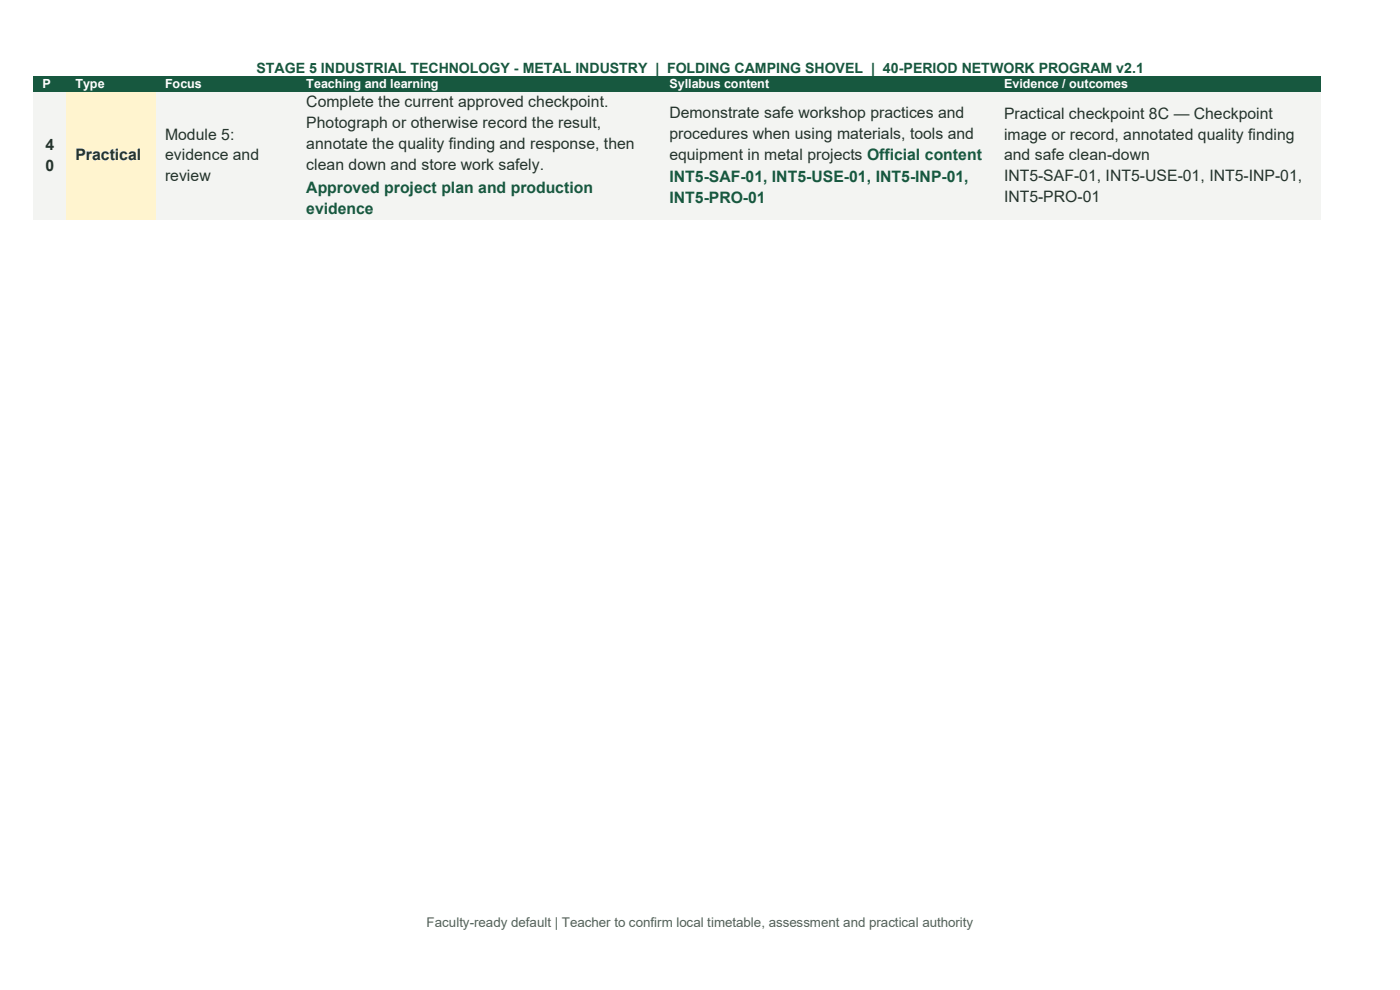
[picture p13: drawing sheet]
<svg xmlns="http://www.w3.org/2000/svg" width="297mm" height="210mm" viewBox="0 0 297 210" stroke-linecap="round" stroke-linejoin="round" font-family="sans-serif">
<defs><g id="words">
<g font-size="3.3" fill="#25342d">
<text x="65" y="22.8">Complete the current approved checkpoint.</text>
<text x="35" y="29.6">Module 5:</text>
<text x="65" y="27.2">Photograph or otherwise record the result,</text>
<text x="142" y="25">Demonstrate safe workshop practices and</text>
<text x="142" y="29.4">procedures when using materials, tools and</text>
<text x="213" y="25.2">Practical checkpoint 8C — Checkpoint</text>
<text x="213" y="29.6">image or record, annotated quality finding</text>
<text x="9.7" y="31.8">4</text>
<text x="16" y="34">Practical</text>
<text x="35" y="34">evidence and</text>
<text x="65" y="31.6">annotate the quality finding and response, then</text>
<text x="142" y="33.9">equipment in metal projects Official content</text>
<text x="213" y="34">and safe clean-down</text>
<text x="9.7" y="36.2">0</text>
<text x="35" y="38.5">review</text>
<text x="65" y="36.1">clean down and store work safely.</text>
<text x="213" y="38.5">INT5-SAF-01, INT5-USE-01, INT5-INP-01,</text>
<text x="213" y="42.9">INT5-PRO-01</text>
</g>
<g font-size="3.3" fill="#17583f">
<text x="65" y="40.9">Approved project plan and production</text>
<text x="142" y="38.7">INT5-SAF-01, INT5-USE-01, INT5-INP-01,</text>
<text x="65" y="45.3">evidence</text>
<text x="142" y="43.1">INT5-PRO-01</text>
</g>
<text font-size="3" fill="#17583f" x="54.4" y="15.5">STAGE 5 INDUSTRIAL TECHNOLOGY - METAL INDUSTRY | FOLDING CAMPING SHOVEL | 40-PERIOD NETWORK PROGRAM v2.1</text>
<text font-size="2.8" fill="#51645b" x="90.5" y="196.8">Faculty-ready default | Teacher to confirm local timetable, assessment and practical authority</text>
<g font-size="2.7" fill="#fff">
<text x="9" y="18.6">P</text>
<text x="16" y="18.6">Type</text>
<text x="35" y="18.6">Focus</text>
<text x="65" y="18.6">Teaching and learning</text>
<text x="142" y="18.6">Syllabus content</text>
<text x="213" y="18.6">Evidence / outcomes</text>
</g>
</g></defs>
<g fill="#17583f">
<path d="M7.1 16.1h7v3.5h-7z" fill-rule="evenodd"/>
<path d="M9 16.1h3.2v3.5h-3.2z" fill-rule="evenodd"/>
<path d="M14.1 16.1h19v3.5h-19z" fill-rule="evenodd"/>
<path d="M16 16.1h15.2v3.5h-15.2z" fill-rule="evenodd"/>
<path d="M33.1 16.1h30v3.5h-30z" fill-rule="evenodd"/>
<path d="M35 16.1h26.2v3.5h-26.2z" fill-rule="evenodd"/>
<path d="M63.1 16.1h77v3.5h-77z" fill-rule="evenodd"/>
<path d="M65 16.1h73.2v3.5h-73.2z" fill-rule="evenodd"/>
<path d="M140.1 16.1h71v3.5h-71z" fill-rule="evenodd"/>
<path d="M142 16.1h67.2v3.5h-67.2z" fill-rule="evenodd"/>
<path d="M211.1 16.1h69v3.5h-69z" fill-rule="evenodd"/>
<path d="M213 16.1h65.2v3.5h-65.2z" fill-rule="evenodd"/>
</g>
<g fill="#f3f4f2">
<path d="M7.1 19.6h7v27h-7z" fill-rule="evenodd"/>
<path d="M9 28.7h3.2v4.4h-3.2z" fill-rule="evenodd"/>
<path d="M9 33.1h3.2v4.5h-3.2z" fill-rule="evenodd"/>
</g>
<g fill="#fff4cf">
<path d="M14.1 19.6h19v27h-19z" fill-rule="evenodd"/>
<path d="M16 30.9h15.2v4.5h-15.2z" fill-rule="evenodd"/>
</g>
<g fill="#f3f4f2">
<path d="M33.1 19.6h30v27h-30z" fill-rule="evenodd"/>
<path d="M35 26.5h26.2v4.4h-26.2z" fill-rule="evenodd"/>
<path d="M35 30.9h26.2v4.5h-26.2z" fill-rule="evenodd"/>
<path d="M35 35.4h26.2v4.4h-26.2z" fill-rule="evenodd"/>
<path d="M63.1 19.6h77v27h-77z" fill-rule="evenodd"/>
<path d="M65 19.6h73.2v4.5h-73.2z" fill-rule="evenodd"/>
<path d="M65 24.1h73.2v4.4h-73.2z" fill-rule="evenodd"/>
<path d="M65 28.5h73.2v4.4h-73.2z" fill-rule="evenodd"/>
<path d="M65 32.9h73.2v4.5h-73.2z" fill-rule="evenodd"/>
<path d="M65 37.4h73.2v4.8h-73.2z" fill-rule="evenodd"/>
<path d="M65 42.2h73.2v4.4h-73.2z" fill-rule="evenodd"/>
<path d="M140.1 19.6h71v27h-71z" fill-rule="evenodd"/>
<path d="M142 21.9h67.2v4.4h-67.2z" fill-rule="evenodd"/>
<path d="M142 26.3h67.2v4.4h-67.2z" fill-rule="evenodd"/>
<path d="M142 30.7h67.2v4.5h-67.2z" fill-rule="evenodd"/>
<path d="M142 35.2h67.2v4.8h-67.2z" fill-rule="evenodd"/>
<path d="M142 40h67.2v4.4h-67.2z" fill-rule="evenodd"/>
<path d="M211.1 19.6h69v27h-69z" fill-rule="evenodd"/>
<path d="M213 22.1h65.2v4.4h-65.2z" fill-rule="evenodd"/>
<path d="M213 26.5h65.2v4.4h-65.2z" fill-rule="evenodd"/>
<path d="M213 30.9h65.2v4.5h-65.2z" fill-rule="evenodd"/>
<path d="M213 35.4h65.2v4.4h-65.2z" fill-rule="evenodd"/>
<path d="M213 39.8h65.2v4.4h-65.2z" fill-rule="evenodd"/>
</g>
<use href="#words"/>
</svg>
